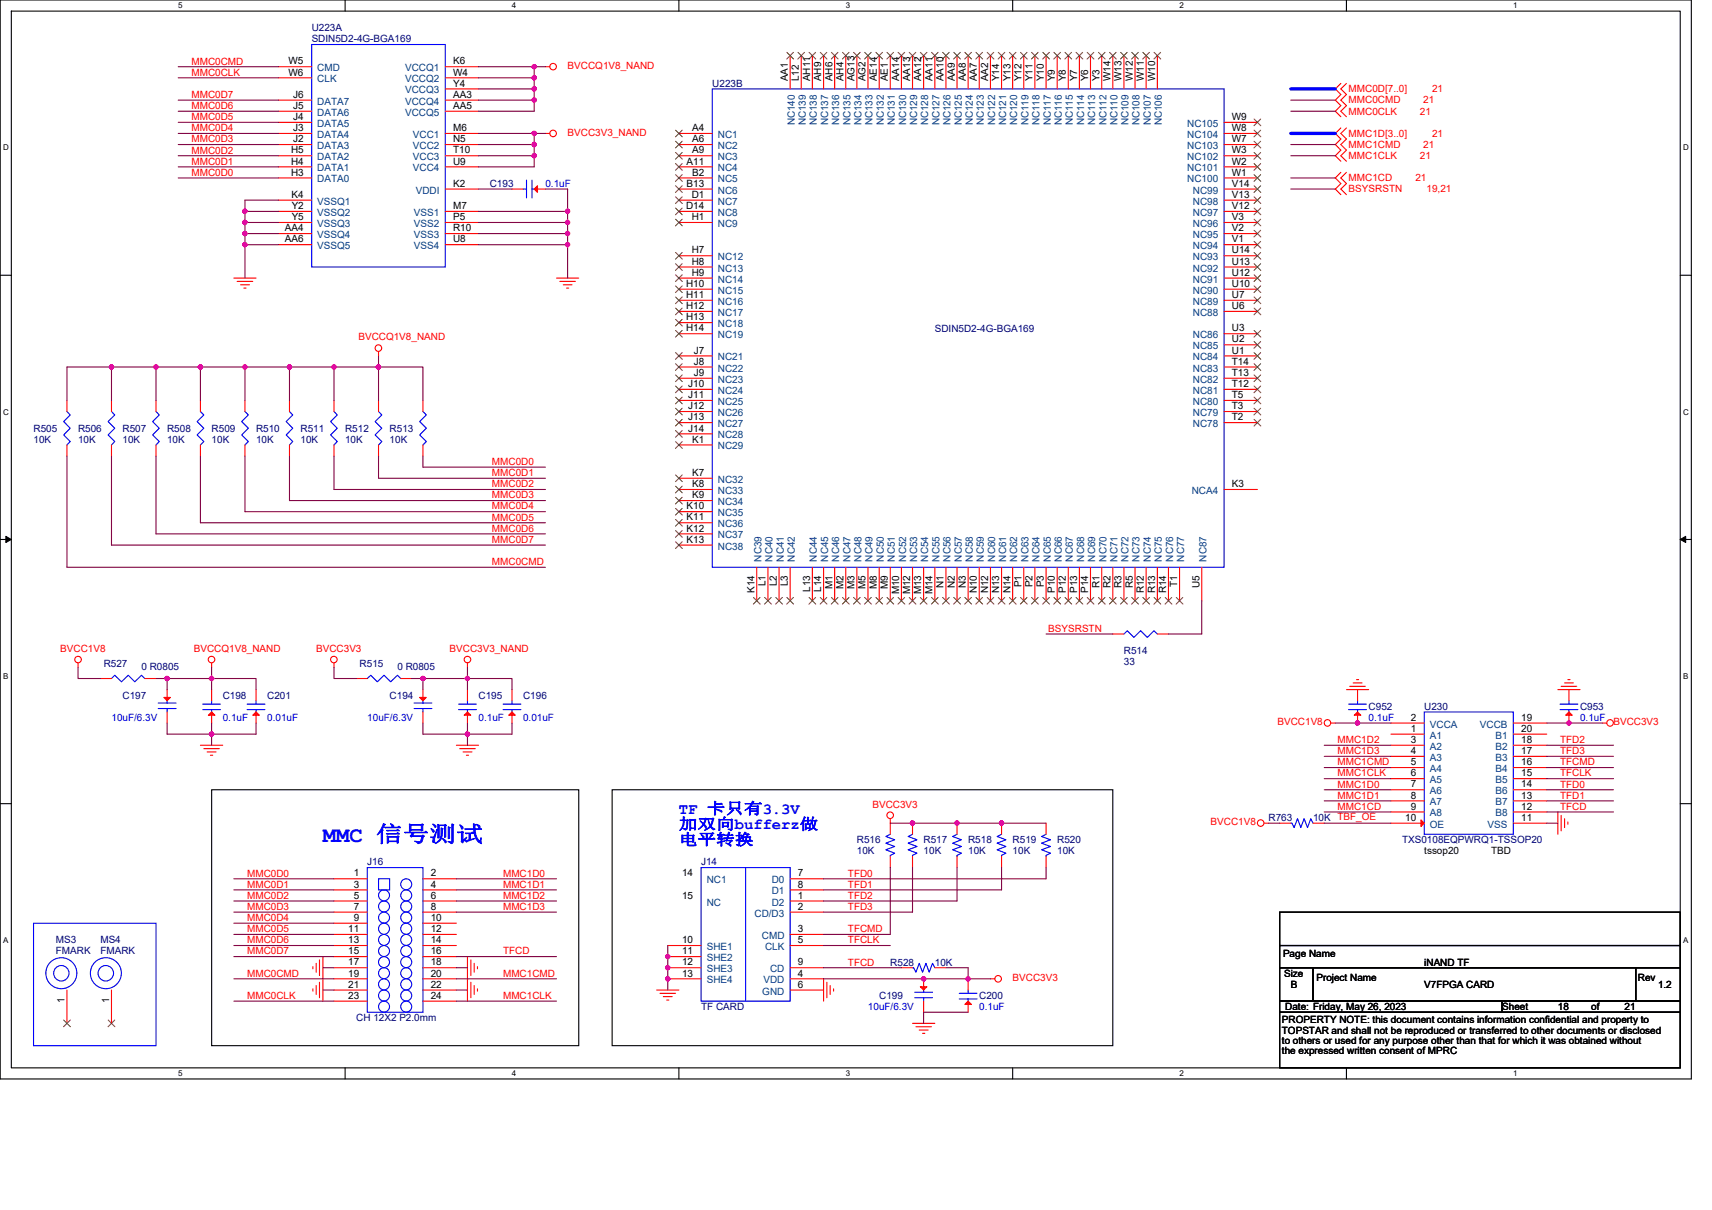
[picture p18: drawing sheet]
<svg xmlns="http://www.w3.org/2000/svg" width="297mm" height="210mm" viewBox="0 0 297 210" stroke-linecap="round" stroke-linejoin="round" font-family="sans-serif">
<defs><g id="words">
<text font-size="3.9" fill="#00f" x="56" y="146">MMC 信号测试</text>
<g font-size="2.7" fill="#00f">
<text x="117.8" y="141.2">TF 卡只有3.3V</text>
<text x="117.8" y="143.9">加双向bufferz做</text>
<text x="117.8" y="146.6">电平转换</text>
</g>
<g font-size="1.7" fill="#000080">
<text x="54.1" y="5.4">U223A</text>
<text x="54.1" y="7.3">SDIN5D2-4G-BGA169</text>
<text x="123.6" y="15">U223B</text>
<text x="85" y="32.4">C193</text>
<text x="162.2" y="57.5">SDIN5D2-4G-BGA169</text>
<text x="5.8" y="74.9">R505</text>
<text x="5.8" y="76.8">10K</text>
<text x="13.5" y="74.9">R506</text>
<text x="13.5" y="76.8">10K</text>
<text x="21.3" y="74.9">R507</text>
<text x="21.3" y="76.8">10K</text>
<text x="29" y="74.9">R508</text>
<text x="29" y="76.8">10K</text>
<text x="36.7" y="74.9">R509</text>
<text x="36.7" y="76.8">10K</text>
<text x="44.4" y="74.9">R510</text>
<text x="44.4" y="76.8">10K</text>
<text x="52.2" y="74.9">R511</text>
<text x="52.2" y="76.8">10K</text>
<text x="59.9" y="74.9">R512</text>
<text x="59.9" y="76.8">10K</text>
<text x="67.6" y="74.9">R513</text>
<text x="67.6" y="76.8">10K</text>
<text x="195" y="113.5">R514</text>
<text x="18" y="115.8">R527</text>
<text x="24.5" y="116.2">0 R0805</text>
<text x="62.4" y="115.8">R515</text>
<text x="69" y="116.2">0 R0805</text>
<text x="195" y="115.4">33</text>
<text x="21.3" y="121.2">C197</text>
<text x="38.6" y="121.2">C198</text>
<text x="46.4" y="121.2">C201</text>
<text x="67.6" y="121.2">C194</text>
<text x="83" y="121.2">C195</text>
<text x="90.8" y="121.2">C196</text>
<text x="237.5" y="123.1">C952</text>
<text x="247.1" y="123.1">U230</text>
<text x="274.1" y="123.1">C953</text>
<text x="220.1" y="142.5">R763</text>
<text x="227.8" y="142.5">10K TBF_OE</text>
<text x="148.7" y="146.3">R516</text>
<text x="148.7" y="148.3">10K</text>
<text x="160.2" y="146.3">R517</text>
<text x="160.2" y="148.3">10K</text>
<text x="168" y="146.3">R518</text>
<text x="168" y="148.3">10K</text>
<text x="175.7" y="146.3">R519</text>
<text x="175.7" y="148.3">10K</text>
<text x="183.4" y="146.3">R520</text>
<text x="183.4" y="148.3">10K</text>
<text x="243.3" y="146.3">TXS0108EQPWRQ1-TSSOP20</text>
<text x="63.7" y="150.2">J16</text>
<text x="121.6" y="150.2">J14</text>
<text x="9.7" y="163.7">MS3</text>
<text x="9.7" y="165.6">FMARK</text>
<text x="17.4" y="163.7">MS4</text>
<text x="17.4" y="165.6">FMARK</text>
<text x="154.5" y="167.6">R528</text>
<text x="162.2" y="167.6">10K</text>
<text x="152.5" y="173.4">C199</text>
<text x="169.9" y="173.4">C200</text>
<text x="61.8" y="177.2">CH 12X2 P2.0mm</text>
<text x="121.6" y="175.3">TF CARD</text>
</g>
<g font-size="1.7" fill="#f00">
<text x="33.2" y="11.2">MMC0CMD</text>
<text x="98.5" y="12">BVCCQ1V8_NAND</text>
<text x="33.2" y="13.1">MMC0CLK</text>
<text x="33.2" y="17">MMC0D7</text>
<text x="234" y="17.9">MMC0CMD</text>
<text x="234" y="16">MMC0D[7..0]</text>
<text x="246.9" y="17.9">21</text>
<text x="248.5" y="16">21</text>
<text x="33.2" y="20.8">MMC0D5</text>
<text x="33.2" y="22.8">MMC0D4</text>
<text x="33.2" y="18.9">MMC0D6</text>
<text x="98.5" y="23.5">BVCC3V3_NAND</text>
<text x="234" y="23.7">MMC1D[3..0]</text>
<text x="234" y="19.9">MMC0CLK</text>
<text x="246.4" y="19.9">21</text>
<text x="248.5" y="23.7">21</text>
<text x="33.2" y="28.6">MMC0D1</text>
<text x="33.2" y="26.6">MMC0D2</text>
<text x="33.2" y="24.7">MMC0D3</text>
<text x="234" y="25.7">MMC1CMD</text>
<text x="234" y="27.6">MMC1CLK</text>
<text x="246.4" y="27.6">21</text>
<text x="246.9" y="25.7">21</text>
<text x="33.2" y="30.5">MMC0D0</text>
<text x="234" y="33.4">BSYSRSTN</text>
<text x="234" y="31.5">MMC1CD</text>
<text x="245.6" y="31.5">21</text>
<text x="247.5" y="33.4">19,21</text>
<text x="62.2" y="59.1">BVCCQ1V8_NAND</text>
<text x="85.4" y="80.7">MMC0D0</text>
<text x="85.4" y="82.6">MMC0D1</text>
<text x="85.4" y="84.6">MMC0D2</text>
<text x="85.4" y="86.5">MMC0D3</text>
<text x="85.4" y="88.4">MMC0D4</text>
<text x="85.4" y="90.3">MMC0D5</text>
<text x="85.4" y="92.3">MMC0D6</text>
<text x="85.4" y="94.2">MMC0D7</text>
<text x="85.4" y="98.1">MMC0CMD</text>
<text x="10.5" y="113.1">BVCC1V8</text>
<text x="33.6" y="113.1">BVCCQ1V8_NAND</text>
<text x="54.9" y="113.1">BVCC3V3</text>
<text x="78" y="113.1">BVCC3V3_NAND</text>
<text x="181.9" y="109.6">BSYSRSTN</text>
<text x="221.7" y="125.9">BVCC1V8</text>
<text x="279.9" y="125.9">BVCC3V3</text>
<text x="232.1" y="130.9">MMC1D3</text>
<text x="232.1" y="128.9">MMC1D2</text>
<text x="270.7" y="130.9">TFD3</text>
<text x="270.7" y="128.9">TFD2</text>
<text x="232.1" y="134.7">MMC1CLK</text>
<text x="232.1" y="132.8">MMC1CMD</text>
<text x="232.1" y="136.7">MMC1D0</text>
<text x="270.7" y="134.7">TFCLK</text>
<text x="270.7" y="132.8">TFCMD</text>
<text x="270.7" y="136.7">TFD0</text>
<text x="151.4" y="140.1">BVCC3V3</text>
<text x="210.1" y="143.2">BVCC1V8</text>
<text x="232.1" y="138.6">MMC1D1</text>
<text x="232.1" y="140.5">MMC1CD</text>
<text x="270.7" y="138.6">TFD1</text>
<text x="270.7" y="140.5">TFCD</text>
<text x="42.9" y="152.1">MMC0D0</text>
<text x="42.9" y="154.1">MMC0D1</text>
<text x="42.9" y="156">MMC0D2</text>
<text x="87.3" y="152.1">MMC1D0</text>
<text x="87.3" y="154.1">MMC1D1</text>
<text x="87.3" y="156">MMC1D2</text>
<text x="147.1" y="152.1">TFD0</text>
<text x="147.1" y="154.1">TFD1</text>
<text x="147.1" y="156">TFD2</text>
<text x="42.9" y="157.9">MMC0D3</text>
<text x="42.9" y="159.8">MMC0D4</text>
<text x="42.9" y="161.8">MMC0D5</text>
<text x="87.3" y="157.9">MMC1D3</text>
<text x="147.1" y="157.9">TFD3</text>
<text x="147.1" y="161.8">TFCMD</text>
<text x="42.9" y="163.7">MMC0D6</text>
<text x="42.9" y="165.6">MMC0D7</text>
<text x="87.3" y="165.6">TFCD</text>
<text x="147.1" y="163.7">TFCLK</text>
<text x="147.1" y="167.6">TFCD</text>
<text x="42.9" y="169.5">MMC0CMD</text>
<text x="42.9" y="173.4">MMC0CLK</text>
<text x="87.3" y="169.5">MMC1CMD</text>
<text x="87.3" y="173.4">MMC1CLK</text>
<text x="175.7" y="170.3">BVCC3V3</text>
</g>
<g font-size="1.7">
<text x="50" y="11.2">W5</text>
<text x="78.6" y="11.2">K6</text>
<text x="50" y="13.1">W6</text>
<text x="50.9" y="17">J6</text>
<text x="78.6" y="13.1">W4</text>
<text x="78.6" y="15">Y4</text>
<text x="78.6" y="17">AA3</text>
<text x="136.7" y="14.1" transform="rotate(-90 136.7 14.1)">AA1</text>
<text x="138.6" y="14.1" transform="rotate(-90 138.6 14.1)">L12</text>
<text x="140.5" y="14.1" transform="rotate(-90 140.5 14.1)">AH11</text>
<text x="142.5" y="14.1" transform="rotate(-90 142.5 14.1)">AH9</text>
<text x="144.4" y="14.1" transform="rotate(-90 144.4 14.1)">AH6</text>
<text x="146.3" y="14.1" transform="rotate(-90 146.3 14.1)">AH4</text>
<text x="148.3" y="14.1" transform="rotate(-90 148.3 14.1)">AG13</text>
<text x="150.2" y="14.1" transform="rotate(-90 150.2 14.1)">AG2</text>
<text x="152.1" y="14.1" transform="rotate(-90 152.1 14.1)">AE14</text>
<text x="154.1" y="14.1" transform="rotate(-90 154.1 14.1)">AE1</text>
<text x="156" y="14.1" transform="rotate(-90 156 14.1)">AA14</text>
<text x="157.9" y="14.1" transform="rotate(-90 157.9 14.1)">AA13</text>
<text x="159.8" y="14.1" transform="rotate(-90 159.8 14.1)">AA12</text>
<text x="161.8" y="14.1" transform="rotate(-90 161.8 14.1)">AA11</text>
<text x="163.7" y="14.1" transform="rotate(-90 163.7 14.1)">AA10</text>
<text x="165.6" y="14.1" transform="rotate(-90 165.6 14.1)">AA9</text>
<text x="167.6" y="14.1" transform="rotate(-90 167.6 14.1)">AA8</text>
<text x="169.5" y="14.1" transform="rotate(-90 169.5 14.1)">AA7</text>
<text x="171.4" y="14.1" transform="rotate(-90 171.4 14.1)">AA2</text>
<text x="173.4" y="14.1" transform="rotate(-90 173.4 14.1)">Y14</text>
<text x="175.3" y="14.1" transform="rotate(-90 175.3 14.1)">Y13</text>
<text x="177.2" y="14.1" transform="rotate(-90 177.2 14.1)">Y12</text>
<text x="179.2" y="14.1" transform="rotate(-90 179.2 14.1)">Y11</text>
<text x="181.1" y="14.1" transform="rotate(-90 181.1 14.1)">Y10</text>
<text x="183" y="14.1" transform="rotate(-90 183 14.1)">Y9</text>
<text x="185" y="14.1" transform="rotate(-90 185 14.1)">Y8</text>
<text x="186.9" y="14.1" transform="rotate(-90 186.9 14.1)">Y7</text>
<text x="188.8" y="14.1" transform="rotate(-90 188.8 14.1)">Y6</text>
<text x="190.8" y="14.1" transform="rotate(-90 190.8 14.1)">Y3</text>
<text x="192.7" y="14.1" transform="rotate(-90 192.7 14.1)">W14</text>
<text x="194.6" y="14.1" transform="rotate(-90 194.6 14.1)">W13</text>
<text x="196.5" y="14.1" transform="rotate(-90 196.5 14.1)">W12</text>
<text x="198.5" y="14.1" transform="rotate(-90 198.5 14.1)">W11</text>
<text x="200.4" y="14.1" transform="rotate(-90 200.4 14.1)">W10</text>
<text x="50.9" y="22.8">J3</text>
<text x="50.9" y="20.8">J4</text>
<text x="50.9" y="18.9">J5</text>
<text x="78.6" y="18.9">AA5</text>
<text x="78.6" y="22.8">M6</text>
<text x="120.1" y="22.8">A4</text>
<text x="213.7" y="22.8">W8</text>
<text x="213.7" y="20.8">W9</text>
<text x="50.5" y="28.6">H4</text>
<text x="50.5" y="26.6">H5</text>
<text x="50.9" y="24.7">J2</text>
<text x="78.6" y="24.7">N5</text>
<text x="78.6" y="26.6">T10</text>
<text x="78.6" y="28.6">U9</text>
<text x="119.1" y="28.6">A11</text>
<text x="120.1" y="24.7">A6</text>
<text x="120.1" y="26.6">A9</text>
<text x="213.7" y="28.6">W2</text>
<text x="213.7" y="26.6">W3</text>
<text x="213.7" y="24.7">W7</text>
<text x="50.5" y="30.5">H3</text>
<text x="50.6" y="34.3">K4</text>
<text x="78.6" y="32.4">K2</text>
<text x="119.1" y="32.4">B13</text>
<text x="120" y="34.3">D1</text>
<text x="120.1" y="30.5">B2</text>
<text x="213.7" y="34.3">V13</text>
<text x="213.7" y="32.4">V14</text>
<text x="213.7" y="30.5">W1</text>
<text x="49.4" y="40.1">AA4</text>
<text x="50.6" y="36.3">Y2</text>
<text x="50.6" y="38.2">Y5</text>
<text x="78.6" y="36.3">M7</text>
<text x="78.6" y="38.2">P5</text>
<text x="78.6" y="40.1">R10</text>
<text x="119" y="36.3">D14</text>
<text x="120" y="38.2">H1</text>
<text x="213.7" y="40.1">V2</text>
<text x="213.7" y="38.2">V3</text>
<text x="213.7" y="36.3">V12</text>
<text x="49.4" y="42.1">AA6</text>
<text x="78.6" y="42.1">U8</text>
<text x="120" y="44">H7</text>
<text x="120" y="45.9">H8</text>
<text x="120" y="47.9">H9</text>
<text x="213.7" y="47.9">U12</text>
<text x="213.7" y="45.9">U13</text>
<text x="213.7" y="44">U14</text>
<text x="213.7" y="42.1">V1</text>
<text x="119" y="49.8">H10</text>
<text x="119" y="51.7">H11</text>
<text x="119" y="53.6">H12</text>
<text x="213.7" y="53.6">U6</text>
<text x="213.7" y="51.7">U7</text>
<text x="213.7" y="49.8">U10</text>
<text x="119" y="55.6">H13</text>
<text x="119" y="57.5">H14</text>
<text x="213.7" y="59.4">U2</text>
<text x="213.7" y="57.5">U3</text>
<text x="120.4" y="61.4">J7</text>
<text x="120.4" y="63.3">J8</text>
<text x="120.4" y="65.2">J9</text>
<text x="213.7" y="65.2">T13</text>
<text x="213.7" y="63.3">T14</text>
<text x="213.7" y="61.4">U1</text>
<text x="119.4" y="67.2">J10</text>
<text x="119.4" y="69.1">J11</text>
<text x="119.4" y="71">J12</text>
<text x="213.7" y="71">T3</text>
<text x="213.7" y="69.1">T5</text>
<text x="213.7" y="67.2">T12</text>
<text x="119.4" y="72.9">J13</text>
<text x="119.4" y="74.9">J14</text>
<text x="120.1" y="76.8">K1</text>
<text x="213.7" y="72.9">T2</text>
<text x="120.1" y="82.6">K7</text>
<text x="119.1" y="88.4">K10</text>
<text x="120.1" y="84.5">K8</text>
<text x="120.1" y="86.5">K9</text>
<text x="213.7" y="84.5">K3</text>
<text x="119.1" y="90.3">K11</text>
<text x="119.1" y="92.2">K12</text>
<text x="119.1" y="94.2">K13</text>
<text x="132.8" y="101.7" transform="rotate(-90 132.8 101.7)">L1</text>
<text x="134.8" y="101.7" transform="rotate(-90 134.8 101.7)">L2</text>
<text x="136.7" y="101.7" transform="rotate(-90 136.7 101.7)">L3</text>
<text x="177.2" y="101.9" transform="rotate(-90 177.2 101.9)">P1</text>
<text x="179.2" y="101.9" transform="rotate(-90 179.2 101.9)">P2</text>
<text x="181.1" y="101.9" transform="rotate(-90 181.1 101.9)">P3</text>
<text x="204.3" y="101.8" transform="rotate(-90 204.3 101.8)">T1</text>
<text x="130.9" y="102.8" transform="rotate(-90 130.9 102.8)">K14</text>
<text x="140.5" y="102.7" transform="rotate(-90 140.5 102.7)">L13</text>
<text x="142.5" y="102.7" transform="rotate(-90 142.5 102.7)">L14</text>
<text x="144.4" y="102.2" transform="rotate(-90 144.4 102.2)">M1</text>
<text x="146.3" y="102.2" transform="rotate(-90 146.3 102.2)">M2</text>
<text x="148.3" y="102.2" transform="rotate(-90 148.3 102.2)">M3</text>
<text x="150.2" y="102.2" transform="rotate(-90 150.2 102.2)">M5</text>
<text x="152.1" y="102.2" transform="rotate(-90 152.1 102.2)">M8</text>
<text x="154.1" y="102.2" transform="rotate(-90 154.1 102.2)">M9</text>
<text x="156" y="103.1" transform="rotate(-90 156 103.1)">M10</text>
<text x="157.9" y="103.1" transform="rotate(-90 157.9 103.1)">M12</text>
<text x="159.8" y="103.1" transform="rotate(-90 159.8 103.1)">M13</text>
<text x="161.8" y="103.1" transform="rotate(-90 161.8 103.1)">M14</text>
<text x="163.7" y="102" transform="rotate(-90 163.7 102)">N1</text>
<text x="165.6" y="102" transform="rotate(-90 165.6 102)">N2</text>
<text x="167.6" y="102" transform="rotate(-90 167.6 102)">N3</text>
<text x="169.5" y="103" transform="rotate(-90 169.5 103)">N10</text>
<text x="171.4" y="103" transform="rotate(-90 171.4 103)">N12</text>
<text x="173.4" y="103" transform="rotate(-90 173.4 103)">N13</text>
<text x="175.3" y="103" transform="rotate(-90 175.3 103)">N14</text>
<text x="183" y="102.8" transform="rotate(-90 183 102.8)">P10</text>
<text x="185" y="102.8" transform="rotate(-90 185 102.8)">P12</text>
<text x="186.9" y="102.8" transform="rotate(-90 186.9 102.8)">P13</text>
<text x="188.8" y="102.8" transform="rotate(-90 188.8 102.8)">P14</text>
<text x="190.8" y="102" transform="rotate(-90 190.8 102)">R1</text>
<text x="192.7" y="102" transform="rotate(-90 192.7 102)">R2</text>
<text x="194.6" y="102" transform="rotate(-90 194.6 102)">R3</text>
<text x="196.5" y="102" transform="rotate(-90 196.5 102)">R5</text>
<text x="198.5" y="103" transform="rotate(-90 198.5 103)">R12</text>
<text x="200.4" y="103" transform="rotate(-90 200.4 103)">R13</text>
<text x="202.3" y="103" transform="rotate(-90 202.3 103)">R14</text>
<text x="208.1" y="102" transform="rotate(-90 208.1 102)">U5</text>
<text x="244.8" y="125.1">2</text>
<text x="263.9" y="125.1">19</text>
<text x="244.8" y="127">1</text>
<text x="244.8" y="128.9">3</text>
<text x="244.8" y="130.9">4</text>
<text x="263.9" y="127">20</text>
<text x="263.9" y="128.9">18</text>
<text x="263.9" y="130.9">17</text>
<text x="244.8" y="132.8">5</text>
<text x="244.8" y="134.7">6</text>
<text x="244.8" y="136.7">7</text>
<text x="263.9" y="132.8">16</text>
<text x="263.9" y="134.7">15</text>
<text x="263.9" y="136.7">14</text>
<text x="243.8" y="142.5">10</text>
<text x="244.8" y="138.6">8</text>
<text x="244.8" y="140.5">9</text>
<text x="263.9" y="142.5">11</text>
<text x="263.9" y="138.6">13</text>
<text x="263.9" y="140.5">12</text>
<text x="247.1" y="148.3">tssop20</text>
<text x="258.7" y="148.3">TBD</text>
<text x="61.4" y="152.1">1</text>
<text x="61.4" y="154">3</text>
<text x="61.4" y="156">5</text>
<text x="74.7" y="152.1">2</text>
<text x="74.7" y="154">4</text>
<text x="74.7" y="156">6</text>
<text x="118.3" y="152.1">14</text>
<text x="118.3" y="156">15</text>
<text x="138.4" y="156">1</text>
<text x="138.4" y="152.1">7</text>
<text x="138.4" y="154">8</text>
<text x="60.4" y="161.8">11</text>
<text x="61.4" y="157.9">7</text>
<text x="61.4" y="159.8">9</text>
<text x="74.7" y="157.9">8</text>
<text x="74.7" y="159.8">10</text>
<text x="74.7" y="161.8">12</text>
<text x="138.4" y="161.8">3</text>
<text x="138.4" y="157.9">2</text>
<text x="60.4" y="163.7">13</text>
<text x="60.4" y="165.6">15</text>
<text x="60.4" y="167.5">17</text>
<text x="74.7" y="163.7">14</text>
<text x="74.7" y="165.6">16</text>
<text x="74.7" y="167.5">18</text>
<text x="118.3" y="163.7">10</text>
<text x="118.3" y="165.6">11</text>
<text x="118.3" y="167.5">12</text>
<text x="138.4" y="167.5">9</text>
<text x="138.4" y="163.7">5</text>
<text x="222.6" y="166">Page Name</text>
<text x="247.1" y="167.6">iNAND TF</text>
<text x="60.4" y="169.5">19</text>
<text x="60.4" y="171.4">21</text>
<text x="60.4" y="173.3">23</text>
<text x="74.7" y="169.5">20</text>
<text x="74.7" y="171.4">22</text>
<text x="74.7" y="173.3">24</text>
<text x="118.3" y="169.5">13</text>
<text x="138.4" y="171.4">6</text>
<text x="138.4" y="169.5">4</text>
<text x="222.8" y="169.5">Size</text>
<text x="224" y="171.4">B</text>
<text x="228.4" y="170.3">Project Name</text>
<text x="247.1" y="171.4">V7FPGA CARD</text>
<text x="284.2" y="170.3">Rev</text>
<text x="287.7" y="171.4">1.2</text>
<text x="11.2" y="174.1" transform="rotate(-90 11.2 174.1)">1</text>
<text x="18.9" y="174.1" transform="rotate(-90 18.9 174.1)">1</text>
<text x="222.4" y="177.6">PROPERTY NOTE: this document contains information confidential and property to</text>
<text x="222.4" y="179.4">TOPSTAR and shall not be reproduced or transferred to other documents or disclosed</text>
<text x="223" y="175.3">Date: Friday, May 26, 2023</text>
<text x="260.6" y="175.3">Sheet</text>
<text x="270.3" y="175.3">18</text>
<text x="276.1" y="175.3">of</text>
<text x="281.9" y="175.3">21</text>
<text x="222.4" y="181.2">to others or used for any purpose other than that for which it was obtained without</text>
<text x="222.4" y="183">the expressed written consent of MPRC</text>
</g>
<g font-size="1.7" fill="#004080">
<text x="55.1" y="12.4">CMD</text>
<text x="55.1" y="14.3">CLK</text>
<text x="70.3" y="12.4">VCCQ1</text>
<text x="70.3" y="14.3">VCCQ2</text>
<text x="70.3" y="16.2">VCCQ3</text>
<text x="55.1" y="23.9">DATA4</text>
<text x="55.1" y="22">DATA5</text>
<text x="55.1" y="20.1">DATA6</text>
<text x="55.1" y="18.2">DATA7</text>
<text x="70.3" y="18.2">VCCQ4</text>
<text x="70.3" y="20.1">VCCQ5</text>
<text x="71.6" y="23.9">VCC1</text>
<text x="124.6" y="23.9">NC1</text>
<text x="137.9" y="21.8" transform="rotate(-90 137.9 21.8)">NC140</text>
<text x="139.8" y="21.8" transform="rotate(-90 139.8 21.8)">NC139</text>
<text x="141.7" y="21.8" transform="rotate(-90 141.7 21.8)">NC138</text>
<text x="143.7" y="21.8" transform="rotate(-90 143.7 21.8)">NC137</text>
<text x="145.6" y="21.8" transform="rotate(-90 145.6 21.8)">NC136</text>
<text x="147.5" y="21.8" transform="rotate(-90 147.5 21.8)">NC135</text>
<text x="149.5" y="21.8" transform="rotate(-90 149.5 21.8)">NC134</text>
<text x="151.4" y="21.8" transform="rotate(-90 151.4 21.8)">NC133</text>
<text x="153.3" y="21.8" transform="rotate(-90 153.3 21.8)">NC132</text>
<text x="155.3" y="21.8" transform="rotate(-90 155.3 21.8)">NC131</text>
<text x="157.2" y="21.8" transform="rotate(-90 157.2 21.8)">NC130</text>
<text x="159.1" y="21.8" transform="rotate(-90 159.1 21.8)">NC129</text>
<text x="161.1" y="21.8" transform="rotate(-90 161.1 21.8)">NC128</text>
<text x="163" y="21.8" transform="rotate(-90 163 21.8)">NC127</text>
<text x="164.9" y="21.8" transform="rotate(-90 164.9 21.8)">NC126</text>
<text x="166.9" y="21.8" transform="rotate(-90 166.9 21.8)">NC125</text>
<text x="168.8" y="21.8" transform="rotate(-90 168.8 21.8)">NC124</text>
<text x="170.7" y="21.8" transform="rotate(-90 170.7 21.8)">NC123</text>
<text x="172.7" y="21.8" transform="rotate(-90 172.7 21.8)">NC122</text>
<text x="174.6" y="21.8" transform="rotate(-90 174.6 21.8)">NC121</text>
<text x="176.5" y="21.8" transform="rotate(-90 176.5 21.8)">NC120</text>
<text x="178.4" y="21.8" transform="rotate(-90 178.4 21.8)">NC119</text>
<text x="180.4" y="21.8" transform="rotate(-90 180.4 21.8)">NC118</text>
<text x="182.3" y="21.8" transform="rotate(-90 182.3 21.8)">NC117</text>
<text x="184.2" y="21.8" transform="rotate(-90 184.2 21.8)">NC116</text>
<text x="186.2" y="21.8" transform="rotate(-90 186.2 21.8)">NC115</text>
<text x="188.1" y="21.8" transform="rotate(-90 188.1 21.8)">NC114</text>
<text x="190" y="21.8" transform="rotate(-90 190 21.8)">NC113</text>
<text x="192" y="21.8" transform="rotate(-90 192 21.8)">NC112</text>
<text x="193.9" y="21.8" transform="rotate(-90 193.9 21.8)">NC110</text>
<text x="195.8" y="21.8" transform="rotate(-90 195.8 21.8)">NC109</text>
<text x="197.7" y="21.8" transform="rotate(-90 197.7 21.8)">NC108</text>
<text x="199.7" y="21.8" transform="rotate(-90 199.7 21.8)">NC107</text>
<text x="201.6" y="21.8" transform="rotate(-90 201.6 21.8)">NC106</text>
<text x="206" y="23.9">NC104</text>
<text x="206" y="22">NC105</text>
<text x="55.1" y="29.7">DATA1</text>
<text x="55.1" y="27.8">DATA2</text>
<text x="55.1" y="25.9">DATA3</text>
<text x="71.6" y="25.9">VCC2</text>
<text x="71.6" y="27.8">VCC3</text>
<text x="71.6" y="29.7">VCC4</text>
<text x="124.6" y="25.9">NC2</text>
<text x="124.6" y="27.8">NC3</text>
<text x="124.6" y="29.7">NC4</text>
<text x="206" y="29.7">NC101</text>
<text x="206" y="27.8">NC102</text>
<text x="206" y="25.9">NC103</text>
<text x="55.1" y="31.7">DATA0</text>
<text x="55.1" y="35.5">VSSQ1</text>
<text x="72.1" y="33.6">VDDI</text>
<text x="124.6" y="31.7">NC5</text>
<text x="124.6" y="33.6">NC6</text>
<text x="124.6" y="35.5">NC7</text>
<text x="206" y="31.7">NC100</text>
<text x="207" y="35.5">NC98</text>
<text x="207" y="33.6">NC99</text>
<text x="55.1" y="37.5">VSSQ2</text>
<text x="55.1" y="39.4">VSSQ3</text>
<text x="55.1" y="41.3">VSSQ4</text>
<text x="71.8" y="37.5">VSS1</text>
<text x="71.8" y="39.4">VSS2</text>
<text x="71.8" y="41.3">VSS3</text>
<text x="124.6" y="37.5">NC8</text>
<text x="124.6" y="39.4">NC9</text>
<text x="207" y="41.3">NC95</text>
<text x="207" y="39.4">NC96</text>
<text x="207" y="37.5">NC97</text>
<text x="55.1" y="43.2">VSSQ5</text>
<text x="71.8" y="43.2">VSS4</text>
<text x="124.6" y="45.2">NC12</text>
<text x="124.6" y="47.1">NC13</text>
<text x="207" y="47.1">NC92</text>
<text x="207" y="45.2">NC93</text>
<text x="207" y="43.2">NC94</text>
<text x="124.6" y="49">NC14</text>
<text x="124.6" y="51">NC15</text>
<text x="124.6" y="52.9">NC16</text>
<text x="207" y="52.9">NC89</text>
<text x="207" y="51">NC90</text>
<text x="207" y="49">NC91</text>
<text x="124.6" y="54.8">NC17</text>
<text x="124.6" y="56.8">NC18</text>
<text x="124.6" y="58.7">NC19</text>
<text x="207" y="58.7">NC86</text>
<text x="207" y="54.8">NC88</text>
<text x="124.6" y="62.5">NC21</text>
<text x="124.6" y="64.5">NC22</text>
<text x="207" y="64.5">NC83</text>
<text x="207" y="62.5">NC84</text>
<text x="207" y="60.6">NC85</text>
<text x="124.6" y="66.4">NC23</text>
<text x="124.6" y="68.3">NC24</text>
<text x="124.6" y="70.3">NC25</text>
<text x="207" y="70.3">NC80</text>
<text x="207" y="68.3">NC81</text>
<text x="207" y="66.4">NC82</text>
<text x="124.6" y="72.2">NC26</text>
<text x="124.6" y="74.1">NC27</text>
<text x="124.6" y="76.1">NC28</text>
<text x="124.6" y="78">NC29</text>
<text x="207" y="74.1">NC78</text>
<text x="207" y="72.2">NC79</text>
<text x="124.6" y="83.8">NC32</text>
<text x="124.6" y="85.7">NC33</text>
<text x="124.6" y="87.7">NC34</text>
<text x="124.6" y="89.6">NC35</text>
<text x="206.8" y="85.7">NCA4</text>
<text x="124.6" y="91.5">NC36</text>
<text x="124.6" y="93.4">NC37</text>
<text x="124.6" y="95.4">NC38</text>
<text x="132.1" y="97.5" transform="rotate(-90 132.1 97.5)">NC39</text>
<text x="134" y="97.5" transform="rotate(-90 134 97.5)">NC40</text>
<text x="136" y="97.5" transform="rotate(-90 136 97.5)">NC41</text>
<text x="137.9" y="97.5" transform="rotate(-90 137.9 97.5)">NC42</text>
<text x="141.7" y="97.5" transform="rotate(-90 141.7 97.5)">NC44</text>
<text x="143.7" y="97.5" transform="rotate(-90 143.7 97.5)">NC45</text>
<text x="145.6" y="97.5" transform="rotate(-90 145.6 97.5)">NC46</text>
<text x="147.5" y="97.5" transform="rotate(-90 147.5 97.5)">NC47</text>
<text x="149.5" y="97.5" transform="rotate(-90 149.5 97.5)">NC48</text>
<text x="151.4" y="97.5" transform="rotate(-90 151.4 97.5)">NC49</text>
<text x="153.3" y="97.5" transform="rotate(-90 153.3 97.5)">NC50</text>
<text x="155.3" y="97.5" transform="rotate(-90 155.3 97.5)">NC51</text>
<text x="157.2" y="97.5" transform="rotate(-90 157.2 97.5)">NC52</text>
<text x="159.1" y="97.5" transform="rotate(-90 159.1 97.5)">NC53</text>
<text x="161.1" y="97.5" transform="rotate(-90 161.1 97.5)">NC54</text>
<text x="163" y="97.5" transform="rotate(-90 163 97.5)">NC55</text>
<text x="164.9" y="97.5" transform="rotate(-90 164.9 97.5)">NC56</text>
<text x="166.9" y="97.5" transform="rotate(-90 166.9 97.5)">NC57</text>
<text x="168.8" y="97.5" transform="rotate(-90 168.8 97.5)">NC58</text>
<text x="170.7" y="97.5" transform="rotate(-90 170.7 97.5)">NC59</text>
<text x="172.7" y="97.5" transform="rotate(-90 172.7 97.5)">NC60</text>
<text x="174.6" y="97.5" transform="rotate(-90 174.6 97.5)">NC61</text>
<text x="176.5" y="97.5" transform="rotate(-90 176.5 97.5)">NC62</text>
<text x="178.4" y="97.5" transform="rotate(-90 178.4 97.5)">NC63</text>
<text x="180.4" y="97.5" transform="rotate(-90 180.4 97.5)">NC64</text>
<text x="182.3" y="97.5" transform="rotate(-90 182.3 97.5)">NC65</text>
<text x="184.2" y="97.5" transform="rotate(-90 184.2 97.5)">NC66</text>
<text x="186.2" y="97.5" transform="rotate(-90 186.2 97.5)">NC67</text>
<text x="188.1" y="97.5" transform="rotate(-90 188.1 97.5)">NC68</text>
<text x="190" y="97.5" transform="rotate(-90 190 97.5)">NC69</text>
<text x="192" y="97.5" transform="rotate(-90 192 97.5)">NC70</text>
<text x="193.9" y="97.5" transform="rotate(-90 193.9 97.5)">NC71</text>
<text x="195.8" y="97.5" transform="rotate(-90 195.8 97.5)">NC72</text>
<text x="197.7" y="97.5" transform="rotate(-90 197.7 97.5)">NC73</text>
<text x="199.7" y="97.5" transform="rotate(-90 199.7 97.5)">NC74</text>
<text x="201.6" y="97.5" transform="rotate(-90 201.6 97.5)">NC75</text>
<text x="203.5" y="97.5" transform="rotate(-90 203.5 97.5)">NC76</text>
<text x="205.5" y="97.5" transform="rotate(-90 205.5 97.5)">NC77</text>
<text x="209.3" y="97.5" transform="rotate(-90 209.3 97.5)">NC87</text>
<text x="248.1" y="128.2">A1</text>
<text x="248.1" y="130.1">A2</text>
<text x="248.1" y="126.3">VCCA</text>
<text x="256.8" y="126.3">VCCB</text>
<text x="259.5" y="128.2">B1</text>
<text x="259.5" y="130.1">B2</text>
<text x="248.1" y="132">A3</text>
<text x="248.1" y="134">A4</text>
<text x="248.1" y="135.9">A5</text>
<text x="248.1" y="137.8">A6</text>
<text x="259.5" y="132">B3</text>
<text x="259.5" y="134">B4</text>
<text x="259.5" y="135.9">B5</text>
<text x="259.5" y="137.8">B6</text>
<text x="248.1" y="139.8">A7</text>
<text x="248.1" y="141.7">A8</text>
<text x="248.1" y="143.6">OE</text>
<text x="258.1" y="143.6">VSS</text>
<text x="259.5" y="139.8">B7</text>
<text x="259.5" y="141.7">B8</text>
<text x="122.6" y="153.3">NC1</text>
<text x="133.9" y="153.3">D0</text>
<text x="133.9" y="155.2">D1</text>
<text x="122.6" y="157.1">NC</text>
<text x="130.9" y="159.1">CD/D3</text>
<text x="133.9" y="157.1">D2</text>
<text x="122.6" y="164.9">SHE1</text>
<text x="122.6" y="166.8">SHE2</text>
<text x="132.2" y="162.9">CMD</text>
<text x="132.7" y="164.9">CLK</text>
<text x="122.6" y="170.6">SHE4</text>
<text x="122.6" y="168.7">SHE3</text>
<text x="132.3" y="172.6">GND</text>
<text x="132.5" y="170.6">VDD</text>
<text x="133.6" y="168.7">CD</text>
</g>
<g font-size="1.7" fill="#00f">
<text x="94.6" y="32.4">0.1uF</text>
<text x="19.3" y="125.1">10uF/6.3V</text>
<text x="38.6" y="125.1">0.1uF</text>
<text x="46.4" y="125.1">0.01uF</text>
<text x="63.7" y="125.1">10uF/6.3V</text>
<text x="83" y="125.1">0.1uF</text>
<text x="90.8" y="125.1">0.01uF</text>
<text x="237.5" y="125.1">0.1uF</text>
<text x="274.1" y="125.1">0.1uF</text>
<text x="150.6" y="175.3">10uF/6.3V</text>
<text x="169.9" y="175.3">0.1uF</text>
</g>
<g font-size="1.4">
<text x="30.9" y="1.5">5</text>
<text x="88.8" y="1.5">4</text>
<text x="146.7" y="1.5">3</text>
<text x="204.7" y="1.5">2</text>
<text x="262.6" y="1.5">1</text>
<text x=".5" y="26.1">D</text>
<text x="292" y="26.1">D</text>
<text x=".5" y="71.9">C</text>
<text x="292" y="71.9">C</text>
<text x=".5" y="117.8">B</text>
<text x="292" y="117.8">B</text>
<text x=".5" y="163.6">A</text>
<text x="292" y="163.6">A</text>
<text x="30.9" y="186.8">5</text>
<text x="88.8" y="186.8">4</text>
<text x="146.7" y="186.8">3</text>
<text x="204.7" y="186.8">2</text>
<text x="262.6" y="186.8">1</text>
</g>
</g></defs>
<path d="M0 0h293.5v187.2h-293.5zM2 1.9h289.5v183.4h-289.5z" fill="none" stroke="#000" stroke-width=".19"/>
<g fill="#fff">
<path d="M30.9 .2h.8v1.6h-.8z"/>
<path d="M30.9 185.5h.8v1.6h-.8z"/>
</g>
<path d="M59.9 0v1.9M59.9 185.3v1.9" fill="none" stroke="#000" stroke-width=".19"/>
<g fill="#fff">
<path d="M88.8 .2h.8v1.6h-.8z"/>
<path d="M88.8 185.5h.8v1.6h-.8z"/>
</g>
<path d="M117.8 0v1.9M117.8 185.3v1.9" fill="none" stroke="#000" stroke-width=".19"/>
<g fill="#fff">
<path d="M146.7 .2h.8v1.6h-.8z"/>
<path d="M146.7 185.5h.8v1.6h-.8z"/>
</g>
<path d="M175.7 0v1.9M175.7 185.3v1.9" fill="none" stroke="#000" stroke-width=".19"/>
<g fill="#fff">
<path d="M204.7 .2h.7v1.6h-.7z"/>
<path d="M204.7 185.5h.7v1.6h-.7z"/>
</g>
<path d="M233.6 0v1.9M233.6 185.3v1.9" fill="none" stroke="#000" stroke-width=".19"/>
<g fill="#fff">
<path d="M262.6 .2h.7v1.6h-.7z"/>
<path d="M262.6 185.5h.7v1.6h-.7z"/>
<path d="M.5 24.8h1v1.6h-1z"/>
<path d="M292 24.8h1v1.6h-1z"/>
<path d="M.5 70.7h1v1.5h-1z"/>
<path d="M292 70.7h1v1.5h-1z"/>
</g>
<path d="M0 47.8h2M291.5 47.8h2" fill="none" stroke="#000" stroke-width=".19"/>
<g fill="#fff">
<path d="M.5 116.5h.9v1.6h-.9z"/>
<path d="M292 116.5h.9v1.6h-.9z"/>
</g>
<path d="M0 93.6h2M291.5 93.6h2" fill="none" stroke="#000" stroke-width=".19"/>
<path d="M1 93.1l1 .5-1 .5zM291.5 93.6l1-.5v1z" fill="#000" stroke="#000" stroke-width=".17"/>
<g fill="#fff">
<path d="M.5 162.4h.9v1.5h-.9z"/>
<path d="M292 162.4h.9v1.5h-.9z"/>
</g>
<path d="M0 139.5h2M36.7 137.1h63.7v44.4h-63.7zM106.2 137.1h86.9v44.4h-86.9zM291.5 139.5h2M222 158.3h69.5v5.8h-69.5zM222 164.1h69.5v3.8h-69.5zM222 175.7h69.5v9.6h-69.5zM222 167.9h5.8v5.8h-5.8zM222 173.7h38.6v2h-38.6zM227.8 167.9h56v5.8h-56zM260.6 173.7h30.9v2h-30.9zM283.8 167.9h7.7v5.8h-7.7z" fill="none" stroke="#000" stroke-width=".19"/>
<g fill="none" stroke="#00f" stroke-width=".19">
<path d="M54.1 7.7h23.2v38.6h-23.2zM123.6 15.4h88.8v83h-88.8zM90.8 32.8h.6M91.4 31.3v3.1M92.3 32.8h.4M92.3 31.3v3.1M11.6 71.4l.6 .6-1.2 1.2 1.2 1.1-1.2 1.2 1.2 1.1-.6 .6M19.3 71.4l.6 .6-1.1 1.2 1.1 1.1-1.1 1.2 1.1 1.1-.6 .6M27.1 71.4l.5 .6-1.1 1.2 1.1 1.1-1.1 1.2 1.1 1.1-.5 .6M34.8 71.4l.6 .6-1.2 1.2 1.2 1.1-1.2 1.2 1.2 1.1-.6 .6M42.5 71.4l.6 .6-1.2 1.2 1.2 1.1-1.2 1.2 1.2 1.1-.6 .6M50.2 71.4l.6 .6-1.1 1.2 1.1 1.1-1.1 1.2 1.1 1.1-.6 .6"/>
<path d="M58 71.4l.5 .6-1.1 1.2 1.1 1.1-1.1 1.2 1.1 1.1-.5 .6M65.7 71.4l.5 .6-1.1 1.2 1.1 1.1-1.1 1.2 1.1 1.1-.5 .6M73.4 71.4l.6 .6-1.2 1.2 1.2 1.1-1.2 1.2 1.2 1.1-.6 .6M19.3 117.8l.6-.6 1.2 1.1 1.1-1.1 1.2 1.1 1.2-1.1 .5 .6M63.7 117.8l.6-.6 1.2 1.1 1.1-1.1 1.2 1.1 1.2-1.1 .5 .6M195 110l.6-.5 1.1 1.1 1.2-1.1 1.2 1.1 1.1-1.1 .6 .5M27.4 122h3.1M27.4 123h3.1M29 121.6v.4M29 123v.5M35.2 122.2h3.1M35.2 123.1h3.1"/>
<path d="M36.7 123.1v.4M36.7 121.6v.6M42.9 122.2h3.1M42.9 123.1h3.1M44.4 123.1v.4M44.4 121.6v.6M71.8 123h3.1M71.8 122h3.1M73.4 121.6v.4M73.4 123v.5M79.6 123.1h3.1M79.6 122.2h3.1"/>
<path d="M81.1 123.1v.4M81.1 121.6v.6M87.3 123.1h3.1M87.3 122.2h3.1M88.8 123.1v.4M88.8 121.6v.6M234 122.2h3.1M234 123.1h3.1M235.5 123.1v.4M235.5 121.6v.6M247.1 123.5h15.5v21.3h-15.5zM270.7 122.2h3.1"/>
<path d="M270.7 123.1h3.1M272.2 123.1v.4M272.2 121.6v.6M63.7 150.6h9.7v25.1h-9.7zM65.7 152.5h1.9v1.9h-1.9zM121.6 150.6h15.5v23.1h-15.5zM129.4 150.6v23.1M154.5 144.8l-.8 .4 1.5 .5-1.5 .6 1.5 .6-1.5 .6 1.5 .6-.7 .3v.2M158.3 144.8l-.7 .4 1.5 .5-1.5 .6 1.5 .6-1.5 .6 1.5 .6-.8 .3v.2M166 144.8l-.7 .4 1.5 .5-1.5 .6 1.5 .6-1.5 .6 1.5 .6-.8 .3v.2M173.8 144.8l-.8 .4 1.5 .5-1.5 .6 1.5 .6-1.5 .6 1.5 .6-.7 .3v.2M181.5 144.8l-.8 .4 1.6 .5-1.6 .6 1.6 .6-1.6 .6 1.6 .6-.8 .3v.2"/>
<path d="M224 142.9h.2l.3 .7 .6-1.5 .6 1.5 .6-1.5 .6 1.5 .5-1.5 .4 .8M5.8 160.2h21.3v21.3h-21.3zM158.3 167.9h.2l.4 .8 .6-1.5 .6 1.5 .6-1.5 .5 1.5 .6-1.5 .4 .7M158.7 172.2h3.1M158.7 173.1h3.1M160.2 171.8v.4M160.2 173.1v.6M166.4 172.4h3.1M166.4 173.4h3.1M168 173.4v.3M168 171.8v.6"/>
<circle cx="66.6" cy="159.2" r=".95"/>
<circle cx="66.6" cy="157.3" r=".95"/>
<circle cx="66.6" cy="155.4" r=".95"/>
<circle cx="70.5" cy="159.2" r=".95"/>
<circle cx="70.5" cy="153.5" r=".95"/>
<circle cx="70.5" cy="157.3" r=".95"/>
<circle cx="70.5" cy="155.4" r=".95"/>
<circle cx="10.6" cy="168.9" r="1.34"/>
<circle cx="10.6" cy="168.9" r="2.69"/>
<circle cx="18.4" cy="168.9" r="1.35"/>
<circle cx="18.4" cy="168.9" r="2.69"/>
<circle cx="66.6" cy="170.8" r=".96"/>
<circle cx="66.6" cy="161.2" r=".96"/>
<circle cx="66.6" cy="174.7" r=".95"/>
<circle cx="66.6" cy="165" r=".95"/>
<circle cx="66.6" cy="167" r=".95"/>
<circle cx="66.6" cy="172.8" r=".95"/>
<circle cx="66.6" cy="168.9" r=".95"/>
<circle cx="66.6" cy="163.1" r=".95"/>
<circle cx="70.5" cy="161.2" r=".96"/>
<circle cx="70.5" cy="170.8" r=".96"/>
<circle cx="70.5" cy="174.7" r=".95"/>
<circle cx="70.5" cy="172.8" r=".95"/>
<circle cx="70.5" cy="165" r=".95"/>
<circle cx="70.5" cy="167" r=".95"/>
<circle cx="70.5" cy="163.1" r=".95"/>
<circle cx="70.5" cy="168.9" r=".95"/>
</g>
<g fill="none" stroke="#f00" stroke-width=".19">
<path d="M48.3 11.6h5.8M48.3 13.5h5.8M48.3 19.3h5.8M48.3 17.4h5.8M77.3 11.6h5.7M77.3 13.5h5.7M77.3 15.4h5.7M77.3 17.4h5.7M77.3 19.3h5.7M94.6 11.6h.8M137.1 9.7v5.7M139 9.7v5.7"/>
<path d="M140.9 9.7v5.7M142.9 9.7v5.7M144.8 9.7v5.7M146.7 9.7v5.7M148.7 9.7v5.7M150.6 9.7v5.7M152.5 9.7v5.7M154.5 9.7v5.7M156.4 9.7v5.7M158.3 9.7v5.7M160.2 9.7v5.7M162.2 9.7v5.7"/>
<path d="M164.1 9.7v5.7M166 9.7v5.7M168 9.7v5.7M169.9 9.7v5.7M171.8 9.7v5.7M173.8 9.7v5.7M175.7 9.7v5.7M177.6 9.7v5.7M179.6 9.7v5.7M181.5 9.7v5.7M183.4 9.7v5.7M185.4 9.7v5.7"/>
<path d="M187.3 9.7v5.7M189.2 9.7v5.7M191.2 9.7v5.7M193.1 9.7v5.7M195 9.7v5.7M196.9 9.7v5.7M198.9 9.7v5.7M200.8 9.7v5.7M232.6 14.5l-.9 .9 .9 1-.9 1 .9 .9-.9 1 .9 1M233.6 14.5l-1 .9 1 1-1 1 1 .9-1 1 1 1M48.3 30.9h5.8M48.3 29h5.8"/>
<path d="M48.3 27h5.8M48.3 25.1h5.8M48.3 23.2h5.8M48.3 21.2h5.8M48.3 34.7h5.8M48.3 36.7h5.8M48.3 38.6h5.8M77.3 23.2h5.7M77.3 25.1h5.7M77.3 27h5.7M77.3 29h5.7M77.3 32.8h5.7"/>
<path d="M77.3 36.7h5.7M77.3 38.6h5.7M88.8 32.8h2M92.7 32.8h1.9M94.6 23.2h.8M117.8 23.2h5.8M117.8 25.1h5.8M117.8 27h5.8M117.8 29h5.8M117.8 30.9h5.8M117.8 32.8h5.8M117.8 34.7h5.8"/>
<path d="M117.8 36.7h5.8M117.8 38.6h5.8M212.4 38.6h5.8M212.4 36.7h5.8M212.4 34.7h5.8M212.4 32.8h5.8M212.4 30.9h5.8M212.4 29h5.8M212.4 27h5.8M212.4 25.1h5.8M212.4 23.2h5.8M212.4 21.2h5.8"/>
<path d="M232.6 29.9l-.9 1 .9 1-.9 .9 .9 1M232.6 22.2l-.9 1 .9 .9-.9 1 .9 1-.9 .9 .9 1M233.6 29.9l-1 1 1 1-1 .9 1 1M233.6 22.2l-1 1 1 .9-1 1 1 1-1 .9 1 1M40.6 48.3h3.8M41.1 48.8h2.8M41.7 49.4h1.6M42.3 50h.4M48.3 40.5h5.8M48.3 42.5h5.8M77.3 40.5h5.7M77.3 42.5h5.7"/>
<path d="M96.6 48.3h3.8M97.1 48.8h2.7M97.7 49.4h1.5M98.3 50h.4M117.8 44.4h5.8M117.8 46.3h5.8M117.8 48.3h5.8M117.8 50.2h5.8M117.8 52.1h5.8M117.8 54h5.8M117.8 56h5.8M117.8 57.9h5.8"/>
<path d="M212.4 59.8h5.8M212.4 57.9h5.8M212.4 54h5.8M212.4 52.1h5.8M212.4 50.2h5.8M212.4 48.3h5.8M212.4 46.3h5.8M212.4 44.4h5.8M212.4 42.5h5.8M212.4 40.5h5.8M11.6 69.5v1.9M11.6 77.2v1.9"/>
<path d="M19.3 69.5v1.9M19.3 77.2v1.9M27.1 69.5v1.9M27.1 77.2v1.9M34.8 69.5v1.9M34.8 77.2v1.9M42.5 69.5v1.9M42.5 77.2v1.9M50.2 69.5v1.9M50.2 77.2v1.9M58 69.5v1.9M58 77.2v1.9"/>
<path d="M65.7 61v.8M65.7 69.5v1.9M65.7 77.2v1.9M73.4 69.5v1.9M73.4 77.2v1.9M117.8 61.8h5.8M117.8 63.7h5.8M117.8 65.6h5.8M117.8 67.6h5.8M117.8 69.5h5.8M117.8 71.4h5.8M117.8 73.3h5.8"/>
<path d="M117.8 75.3h5.8M117.8 77.2h5.8M212.4 73.3h5.8M212.4 71.4h5.8M212.4 69.5h5.8M212.4 67.6h5.8M212.4 65.6h5.8M212.4 63.7h5.8M212.4 61.8h5.8M117.8 83h5.8M117.8 84.9h5.8M117.8 86.9h5.8"/>
<path d="M117.8 88.8h5.8M117.8 90.7h5.8M117.8 92.6h5.8M117.8 94.6h5.8M131.3 98.4v5.8M133.2 98.4v5.8M135.2 98.4v5.8M137.1 98.4v5.8M140.9 98.4v5.8M142.9 98.4v5.8M144.8 98.4v5.8M146.7 98.4v5.8"/>
<path d="M148.7 98.4v5.8M150.6 98.4v5.8M152.5 98.4v5.8M154.5 98.4v5.8M156.4 98.4v5.8M158.3 98.4v5.8M160.2 98.4v5.8M162.2 98.4v5.8M164.1 98.4v5.8M166 98.4v5.8M168 98.4v5.8M169.9 98.4v5.8"/>
<path d="M171.8 98.4v5.8M173.8 98.4v5.8M175.7 98.4v5.8M177.6 98.4v5.8M179.6 98.4v5.8M181.5 98.4v5.8M183.4 98.4v5.8M185.4 98.4v5.8M187.3 98.4v5.8M189.2 98.4v5.8M191.2 98.4v5.8M193.1 98.4v5.8"/>
<path d="M195 98.4v5.8M196.9 98.4v5.8M198.9 98.4v5.8M200.8 98.4v5.8M202.7 98.4v5.8M204.7 98.4v5.8M208.5 98.4v5.8M212.4 84.9h5.8M13.5 115v.8M17.4 117.8h1.9M25.1 117.8h2M29 119.7v1.9"/>
<path d="M36.7 115v.8M36.7 119.7v1.9M44.4 119.7v1.9M58 115v.8M61.8 117.8h1.9M69.5 117.8h2M73.4 119.7v1.9M81.1 115v.8M81.1 119.7v1.9M88.8 119.7v1.9M193.1 110h1.9M200.8 110h1.9"/>
<path d="M233.6 119.7h3.9M234.2 119.1h2.7M234.8 118.5h1.5M235.3 117.9h.4M235.5 119.7v1.9M270.3 119.7h3.8M270.9 119.1h2.7M271.5 118.5h1.5M272 117.9h.4M272.2 119.7v1.9M29 123.5v2M34.8 129.3h3.8"/>
<path d="M35.4 129.9h2.7M35.9 130.5h1.6M36.5 131.1h.4M36.7 123.5v2M44.4 123.5v2M73.4 123.5v2M79.2 129.3h3.8M79.8 129.9h2.7M80.3 130.5h1.6M80.9 131.1h.4M81.1 123.5v2M88.8 123.5v2"/>
<path d="M230.9 125.5h.8M235.5 123.5v2M241.3 127.4h5.8M241.3 129.3h5.8M241.3 131.3h5.8M241.3 133.2h5.8M241.3 135.1h5.8M241.3 125.5h5.8M241.3 137.1h5.8M241.3 139h5.8M262.6 125.5h5.8M262.6 127.4h5.8"/>
<path d="M262.6 129.3h5.8M262.6 131.3h5.8M262.6 133.2h5.8M262.6 135.1h5.8M262.6 137.1h5.8M262.6 139h5.8M272.2 123.5v2M278 125.5h.8M58 152.5h5.7M58 154.4h5.7M58 156.4h5.7M58 158.3h5.7"/>
<path d="M73.4 152.5h5.8M73.4 154.4h5.8M73.4 156.4h5.8M73.4 158.3h5.8M121.6 152.5h.1M121.6 156.4h.1M137.1 156.4h5.8M137.1 158.3h5.8M137.1 152.5h5.8M137.1 154.4h5.8M154.5 142.1v2.7M154.5 148.6v2"/>
<path d="M158.3 148.6v2M158.3 142.9v1.9M166 148.6v2M166 142.9v1.9M173.8 148.6v2M173.8 142.9v1.9M181.5 148.6v2M181.5 142.9v1.9M219.3 142.9h.8M222 142.9h2M227.8 142.9h2M241.3 140.9h5.8"/>
<path d="M241.3 142.9h5.8M262.6 142.9h5.8M262.6 140.9h5.8M270.3 140.9v3.9M270.9 141.5v2.7M271.5 142.1v1.5M272 142.6v.4M11.6 171.8v5.8M19.3 171.8v5.8M54.3 167.7v.4M54.3 171.6v.4M54.9 167.2v1.5"/>
<path d="M54.9 171v1.6M55.4 166.6v2.7M55.4 170.5v2.6M56 166v7.7M58 160.2h5.7M58 162.2h5.7M58 164.1h5.7M58 166h5.7M58 167.9h5.7M58 169.9h5.7M58 171.8h5.7M58 173.7h5.7"/>
<path d="M73.4 160.2h5.8M73.4 162.2h5.8M73.4 164.1h5.8M73.4 166h5.8M73.4 167.9h5.8M73.4 169.9h5.8M73.4 171.8h5.8M73.4 173.7h5.8M81.1 166v7.7M81.7 170.5v2.6M81.7 166.6v2.7M82.3 171v1.6"/>
<path d="M82.3 167.2v1.5M82.8 171.6v.4M82.8 167.7v.4M113.9 171.8h3.9M114.5 172.4h2.7M115.1 173h1.5M115.7 173.5h.4M115.9 169.9h5.7M115.9 164.1h5.7M115.9 166h5.7M115.9 167.9h5.7M137.1 169.9h5.8v3.8"/>
<path d="M137.1 162.2h5.8M137.1 164.1h5.8M137.1 171.8h5.8M137.1 167.9h5.8M143.5 170.5v2.6M144 171v1.6M144.6 171.6v.4M156.4 167.9h1.9M158.3 177.6h3.9M158.9 178.2h2.7M159.5 178.8h1.5M160.1 179.3h.4"/>
<path d="M160.2 169.9v1.9M160.2 173.7v2M162.2 167.9h1.9M168 169.9v1.9M168 173.7v2M171.8 169.9h.8"/>
<circle cx="96" cy="11.6" r=".57"/>
<circle cx="96" cy="23.2" r=".57"/>
<circle cx="65.7" cy="60.4" r=".57"/>
<circle cx="13.5" cy="114.5" r=".57"/>
<circle cx="36.7" cy="114.5" r=".57"/>
<circle cx="57.9" cy="114.5" r=".57"/>
<circle cx="81.1" cy="114.5" r=".57"/>
<circle cx="230.3" cy="125.5" r=".57"/>
<circle cx="279.4" cy="125.5" r=".57"/>
<circle cx="154.5" cy="141.5" r=".57"/>
<circle cx="218.7" cy="142.8" r=".57"/>
<circle cx="173.2" cy="169.9" r=".57"/>
</g>
<g fill="#f00" stroke="#f00" stroke-width=".19">
<path d="M271.6 124.1l.6-.6 .6 .6z"/>
<path d="M80.5 124.1l.6-.6 .6 .6z"/>
<path d="M92.7 32.8l.6-.6v1.2z"/>
<path d="M246.5 142.3l.6 .6-.6 .5z"/>
<path d="M88.3 124.1l.5-.6 .6 .6z"/>
<path d="M36.1 124.1l.6-.6 .6 .6z"/>
<path d="M159.7 171.2h1.1l-.6 .6z"/>
<path d="M167.4 174.3l.6-.6 .5 .6z"/>
<path d="M28.4 121h1.2l-.6 .6z"/>
<path d="M72.8 121h1.2l-.6 .6z"/>
<path d="M235 124.1l.5-.6 .6 .6z"/>
<path d="M44.4 123.5l.6 .6h-1.1z"/>
</g>
<g fill="none" stroke="#804000" stroke-width=".17">
<path d="M136.5 9.1l1.2 1.1M137.7 9.1l-1.2 1.1M138.4 9.1l1.2 1.1M139.6 9.1l-1.2 1.1M140.4 9.1l1.1 1.1M141.5 9.1l-1.1 1.1M142.3 9.1l1.2 1.1M143.5 9.1l-1.2 1.1M144.2 9.1l1.2 1.1M145.4 9.1l-1.2 1.1M146.2 9.1l1.1 1.1M147.3 9.1l-1.1 1.1"/>
<path d="M148.1 9.1l1.2 1.1M149.2 9.1l-1.1 1.1M150 9.1l1.2 1.1M151.2 9.1l-1.2 1.1M152 9.1l1.1 1.1M153.1 9.1l-1.1 1.1M153.9 9.1l1.2 1.1M155 9.1l-1.1 1.1M155.8 9.1l1.2 1.1M157 9.1l-1.2 1.1M157.8 9.1l1.1 1.1M158.9 9.1l-1.2 1.1"/>
<path d="M159.7 9.1l1.1 1.1M160.8 9.1l-1.1 1.1M161.6 9.1l1.2 1.1M162.8 9.1l-1.2 1.1M163.6 9.1l1.1 1.1M164.7 9.1l-1.2 1.1M165.5 9.1l1.1 1.1M166.6 9.1l-1.1 1.1M167.4 9.1l1.2 1.1M168.5 9.1l-1.1 1.1M169.3 9.1l1.2 1.1M170.5 9.1l-1.2 1.1"/>
<path d="M171.3 9.1l1.1 1.1M172.4 9.1l-1.1 1.1M173.2 9.1l1.2 1.1M174.3 9.1l-1.1 1.1M175.1 9.1l1.2 1.1M176.3 9.1l-1.2 1.1M177.1 9.1l1.1 1.1M178.2 9.1l-1.2 1.1M179 9.1l1.1 1.1M180.1 9.1l-1.1 1.1M180.9 9.1l1.2 1.1M182.1 9.1l-1.2 1.1"/>
<path d="M182.9 9.1l1.1 1.1M184 9.1l-1.2 1.1M184.8 9.1l1.1 1.1M185.9 9.1l-1.1 1.1M186.7 9.1l1.2 1.1M187.9 9.1l-1.2 1.1M188.6 9.1l1.2 1.1M189.8 9.1l-1.2 1.1M190.6 9.1l1.1 1.1M191.7 9.1l-1.1 1.1M192.5 9.1l1.2 1.1M193.7 9.1l-1.2 1.1"/>
<path d="M194.4 9.1l1.2 1.1M195.6 9.1l-1.2 1.1M196.4 9.1l1.1 1.1M197.5 9.1l-1.2 1.1M198.3 9.1l1.1 1.1M199.4 9.1l-1.1 1.1M200.2 9.1l1.2 1.1M201.4 9.1l-1.2 1.1M117.2 22.6l1.2 1.1M117.2 24.5l1.2 1.2M117.2 26.5l1.2 1.1M117.2 28.4l1.2 1.1"/>
<path d="M117.2 30.3l1.2 1.2M117.2 32.2l1.2 1.2M117.2 34.2l1.2 1.1M117.2 36.1l1.2 1.2M117.2 38l1.2 1.2M118.4 22.6l-1.2 1.1M118.4 24.5l-1.2 1.2M118.4 26.5l-1.2 1.1M118.4 28.4l-1.2 1.1M118.4 30.3l-1.2 1.2M118.4 32.2l-1.2 1.2M118.4 34.2l-1.2 1.1"/>
<path d="M118.4 36.1l-1.2 1.2M118.4 38l-1.2 1.2M217.6 40l1.2 1.1M217.6 38l1.2 1.2M217.6 36.1l1.2 1.2M217.6 34.2l1.2 1.1M217.6 32.2l1.2 1.2M217.6 30.3l1.2 1.2M217.6 28.4l1.2 1.1M217.6 26.5l1.2 1.1M217.6 24.5l1.2 1.2M217.6 22.6l1.2 1.1"/>
<path d="M217.6 20.7l1.2 1.1M218.7 40l-1.1 1.1M218.7 38l-1.1 1.2M218.7 36.1l-1.1 1.2M218.7 34.2l-1.1 1.1M218.7 32.2l-1.1 1.2M218.7 30.3l-1.1 1.2M218.7 28.4l-1.1 1.1M218.7 26.5l-1.1 1.1M218.7 24.5l-1.1 1.2M218.7 22.6l-1.1 1.1M218.7 20.7l-1.1 1.1"/>
<path d="M117.2 43.8l1.2 1.2M117.2 45.8l1.2 1.1M117.2 47.7l1.2 1.2M117.2 49.6l1.2 1.2M117.2 51.5l1.2 1.2M117.2 53.5l1.2 1.1M117.2 55.4l1.2 1.2M117.2 57.3l1.2 1.2M118.4 43.8l-1.2 1.2M118.4 45.8l-1.2 1.1M118.4 47.7l-1.2 1.2M118.4 49.6l-1.2 1.2"/>
<path d="M118.4 51.5l-1.2 1.2M118.4 53.5l-1.2 1.1M118.4 55.4l-1.2 1.2M118.4 57.3l-1.2 1.2M217.6 59.3l1.2 1.1M217.6 57.3l1.2 1.2M217.6 53.5l1.2 1.1M217.6 51.5l1.2 1.2M217.6 49.6l1.2 1.2M217.6 47.7l1.2 1.2M217.6 45.8l1.2 1.1M217.6 43.8l1.2 1.2"/>
<path d="M217.6 41.9l1.2 1.2M218.7 59.3l-1.1 1.1M218.7 57.3l-1.1 1.2M218.7 53.5l-1.1 1.1M218.7 51.5l-1.1 1.2M218.7 49.6l-1.1 1.2M218.7 47.7l-1.1 1.2M218.7 45.8l-1.1 1.1M218.7 43.8l-1.1 1.2M218.7 41.9l-1.1 1.2M117.2 61.2l1.2 1.2M117.2 63.1l1.2 1.2"/>
<path d="M117.2 65.1l1.2 1.1M117.2 67l1.2 1.2M117.2 68.9l1.2 1.2M117.2 70.8l1.2 1.2M117.2 72.8l1.2 1.1M117.2 74.7l1.2 1.2M117.2 76.6l1.2 1.2M118.4 61.2l-1.2 1.2M118.4 63.1l-1.2 1.2M118.4 65.1l-1.2 1.1M118.4 67l-1.2 1.2M118.4 68.9l-1.2 1.2"/>
<path d="M118.4 70.8l-1.2 1.2M118.4 72.8l-1.2 1.1M118.4 74.7l-1.2 1.2M118.4 76.6l-1.2 1.2M217.6 72.8l1.2 1.1M217.6 70.8l1.2 1.2M217.6 68.9l1.2 1.2M217.6 67l1.2 1.2M217.6 65.1l1.2 1.1M217.6 63.1l1.2 1.2M217.6 61.2l1.2 1.2M218.7 72.8l-1.1 1.1"/>
<path d="M218.7 70.8l-1.1 1.2M218.7 68.9l-1.1 1.2M218.7 67l-1.1 1.2M218.7 65.1l-1.1 1.1M218.7 63.1l-1.1 1.2M218.7 61.2l-1.1 1.2M117.2 82.4l1.2 1.2M117.2 84.4l1.2 1.1M117.2 86.3l1.2 1.2M117.2 88.2l1.2 1.2M117.2 90.1l1.2 1.2M117.2 92.1l1.2 1.1"/>
<path d="M117.2 94l1.2 1.2M118.4 82.4l-1.2 1.2M118.4 84.4l-1.2 1.1M118.4 86.3l-1.2 1.2M118.4 88.2l-1.2 1.2M118.4 90.1l-1.2 1.2M118.4 92.1l-1.2 1.1M118.4 94l-1.2 1.2M130.7 103.7l1.2 1.1M131.9 103.7l-1.2 1.1M132.7 103.7l1.1 1.1M133.8 103.7l-1.2 1.1"/>
<path d="M134.6 103.7l1.2 1.1M135.7 103.7l-1.1 1.1M136.5 103.7l1.2 1.1M137.7 103.7l-1.2 1.1M140.4 103.7l1.1 1.1M141.5 103.7l-1.1 1.1M142.3 103.7l1.2 1.1M143.5 103.7l-1.2 1.1M144.2 103.7l1.2 1.1M145.4 103.7l-1.2 1.1M146.2 103.7l1.1 1.1M147.3 103.7l-1.1 1.1"/>
<path d="M148.1 103.7l1.2 1.1M149.2 103.7l-1.1 1.1M150 103.7l1.2 1.1M151.2 103.7l-1.2 1.1M152 103.7l1.1 1.1M153.1 103.7l-1.1 1.1M153.9 103.7l1.2 1.1M155 103.7l-1.1 1.1M155.8 103.7l1.2 1.1M157 103.7l-1.2 1.1M157.8 103.7l1.1 1.1M158.9 103.7l-1.2 1.1"/>
<path d="M159.7 103.7l1.1 1.1M160.8 103.7l-1.1 1.1M161.6 103.7l1.2 1.1M162.8 103.7l-1.2 1.1M163.6 103.7l1.1 1.1M164.7 103.7l-1.2 1.1M165.5 103.7l1.1 1.1M166.6 103.7l-1.1 1.1M167.4 103.7l1.2 1.1M168.5 103.7l-1.1 1.1M169.3 103.7l1.2 1.1M170.5 103.7l-1.2 1.1"/>
<path d="M171.3 103.7l1.1 1.1M172.4 103.7l-1.1 1.1M173.2 103.7l1.2 1.1M174.3 103.7l-1.1 1.1M175.1 103.7l1.2 1.1M176.3 103.7l-1.2 1.1M177.1 103.7l1.1 1.1M178.2 103.7l-1.2 1.1M179 103.7l1.1 1.1M180.1 103.7l-1.1 1.1M180.9 103.7l1.2 1.1M182.1 103.7l-1.2 1.1"/>
<path d="M182.9 103.7l1.1 1.1M184 103.7l-1.2 1.1M184.8 103.7l1.1 1.1M185.9 103.7l-1.1 1.1M186.7 103.7l1.2 1.1M187.9 103.7l-1.2 1.1M188.6 103.7l1.2 1.1M189.8 103.7l-1.2 1.1M190.6 103.7l1.1 1.1M191.7 103.7l-1.1 1.1M192.5 103.7l1.2 1.1M193.7 103.7l-1.2 1.1"/>
<path d="M194.4 103.7l1.2 1.1M195.6 103.7l-1.2 1.1M196.4 103.7l1.1 1.1M197.5 103.7l-1.2 1.1M198.3 103.7l1.1 1.1M199.4 103.7l-1.1 1.1M200.2 103.7l1.2 1.1M201.4 103.7l-1.2 1.1M202.2 103.7l1.1 1.1M203.3 103.7l-1.2 1.1M204.1 103.7l1.1 1.1M205.2 103.7l-1.1 1.1"/>
<path d="M11 177l1.2 1.2M12.2 177l-1.2 1.2M18.8 177l1.1 1.2M19.9 177l-1.1 1.2"/>
</g>
<g fill="none" stroke="#800040" stroke-width=".19">
<path d="M30.9 11.6h17.4M30.9 19.3h17.4M30.9 17.4h17.4M30.9 13.5h17.4M83 11.6h9.7v1.9M83 13.5h9.7M83 15.4h9.7M83 17.4h9.7M92.7 11.6h1.9M92.7 13.5v1.9M92.7 15.4v2M92.7 17.4v1.9h-9.7"/>
<path d="M224 17.4h7.7M224 19.3h7.7M30.9 29h17.4M30.9 30.9h17.4M30.9 27h17.4M30.9 25.1h17.4M30.9 21.2h17.4M30.9 23.2h17.4M42.5 36.7h5.8M42.5 38.6v1.9M42.5 38.6h5.8M42.5 36.7v1.9"/>
<path d="M48.3 34.7h-5.8v2M83 23.2h9.7M83 25.1h9.7M83 27h9.7M83 38.6h15.5M83 32.8h5.8M83 36.7h15.5M92.7 27v2h-9.7M92.7 23.2v1.9M92.7 25.1v1.9M92.7 23.2h1.9M94.6 32.8h3.9v3.9"/>
<path d="M98.5 36.7v1.9M98.5 38.6v1.9M224 32.8h7.7M224 25.1h7.7M224 27h7.7M224 30.9h7.7M42.5 40.5h5.8M42.5 42.5h5.8M42.5 42.5v5.8M42.5 40.5v2M83 40.5h15.5M83 42.5h15.5v5.8"/>
<path d="M98.5 40.5v2M11.6 69.5v-5.8h7.7v5.8M11.6 79.1v19.3h83M19.3 79.1v15.5h75.3M19.3 63.7h7.8v5.8M27.1 63.7h7.7v5.8M27.1 79.1v13.5h67.5M34.8 79.1v11.6h59.8M34.8 63.7h7.7v5.8M42.5 79.1v9.7h52.1M42.5 63.7h7.7v5.8M50.2 63.7h7.8v5.8"/>
<path d="M50.2 79.1v7.8h44.4M58 79.1v5.8h36.6M58 63.7h7.7v5.8M65.7 79.1v3.9h28.9M65.7 61.8v1.9h7.7v5.8M73.4 79.1v2h21.2M13.5 115.8v2h3.9M27.1 117.8h1.9M29 117.8v1.9M29 117.8h7.7v1.9M36.7 115.8v2h7.7v1.9M58 115.8v2h3.8"/>
<path d="M71.5 117.8h1.9M73.4 117.8h7.7v1.9M73.4 117.8v1.9M81.1 115.8v2h7.7v1.9M181.5 110h11.6M208.5 104.2v5.8h-5.8M29 125.5v1.9h7.7M36.7 125.5v1.9M36.7 127.4v1.9M44.4 125.5v1.9h-7.7M73.4 125.5v1.9h7.7M81.1 125.5v1.9"/>
<path d="M81.1 127.4v1.9M88.8 125.5v1.9h-7.7M229.8 135.1h11.5M229.8 139h11.5M229.8 131.3h11.5M229.8 129.3h11.5M229.8 133.2h11.5M229.8 137.1h11.5M231.7 125.5h9.6M268.4 125.5h9.6M268.4 135.1h11.5M268.4 139h11.5"/>
<path d="M268.4 131.3h11.5M268.4 129.3h11.5M268.4 133.2h11.5M268.4 137.1h11.5M40.6 152.5h17.4M40.6 154.4h17.4M40.6 156.4h17.4M40.6 158.3h17.4M79.2 152.5h17.4M79.2 154.4h17.4M79.2 156.4h17.4M79.2 158.3h17.4"/>
<path d="M154.5 150.6v11.6h-11.6M154.5 142.9h27M158.3 150.6v7.7h-15.4M166 150.6v5.8h-23.1M173.8 150.6v3.8h-30.9M181.5 150.6v1.9h-38.6M220.1 142.9h1.9M229.8 140.9h11.5M229.8 142.9h11.5M268.4 142.9h1.9M268.4 140.9h11.5M40.6 160.2h17.4"/>
<path d="M40.6 162.2h17.4M40.6 164.1h17.4M40.6 166h17.4M40.6 169.9h17.4M40.6 173.7h17.4M56 167.9h2M56 171.8h2M79.2 167.9h1.9M79.2 171.8h1.9M79.2 166h17.4M79.2 169.9h17.4M79.2 173.7h17.4"/>
<path d="M115.9 164.1v7.7M142.9 167.9h13.5M142.9 169.9h25.1M142.9 164.1h11.6M164.1 167.9h3.9v2M168 175.7h-7.8v1.9M168 169.9h3.8"/>
</g>
<g fill="#f0f" stroke="#f0f" stroke-width=".19">
<circle cx="81.1" cy="127.4" r=".38"/>
<circle cx="81.1" cy="117.7" r=".38"/>
<circle cx="73.4" cy="117.7" r=".38"/>
<circle cx="50.2" cy="63.7" r=".38"/>
<circle cx="65.7" cy="63.7" r=".38"/>
<circle cx="57.9" cy="63.7" r=".38"/>
<circle cx="92.7" cy="11.6" r=".38"/>
<circle cx="92.7" cy="13.5" r=".38"/>
<circle cx="92.7" cy="15.4" r=".38"/>
<circle cx="92.7" cy="17.4" r=".38"/>
<circle cx="42.5" cy="36.7" r=".38"/>
<circle cx="42.5" cy="38.6" r=".38"/>
<circle cx="42.5" cy="40.5" r=".38"/>
<circle cx="98.5" cy="36.7" r=".38"/>
<circle cx="98.5" cy="38.6" r=".38"/>
<circle cx="98.5" cy="40.5" r=".38"/>
<circle cx="92.7" cy="23.1" r=".38"/>
<circle cx="42.5" cy="42.4" r=".38"/>
<circle cx="92.7" cy="27" r=".38"/>
<circle cx="92.7" cy="25.1" r=".38"/>
<circle cx="27" cy="63.7" r=".38"/>
<circle cx="19.3" cy="63.7" r=".38"/>
<circle cx="42.5" cy="63.7" r=".38"/>
<circle cx="34.8" cy="63.7" r=".38"/>
<circle cx="36.7" cy="127.4" r=".38"/>
<circle cx="29" cy="117.7" r=".38"/>
<circle cx="36.7" cy="117.7" r=".38"/>
<circle cx="173.8" cy="142.8" r=".38"/>
<circle cx="168" cy="169.9" r=".38"/>
<circle cx="115.8" cy="166" r=".38"/>
<circle cx="115.8" cy="169.9" r=".38"/>
<circle cx="158.3" cy="142.8" r=".38"/>
<circle cx="166" cy="142.8" r=".38"/>
<circle cx="115.8" cy="167.9" r=".38"/>
<circle cx="160.3" cy="169.9" r=".38"/>
<circle cx="98.5" cy="42.4" r=".38"/>
<circle cx="272.2" cy="125.5" r=".38"/>
<circle cx="235.5" cy="125.5" r=".38"/>
</g>
<path d="M224 15.4h7.7M224 23.2h7.7" fill="none" stroke="#00f" stroke-width=".57"/>
<use href="#words"/>
</svg>
